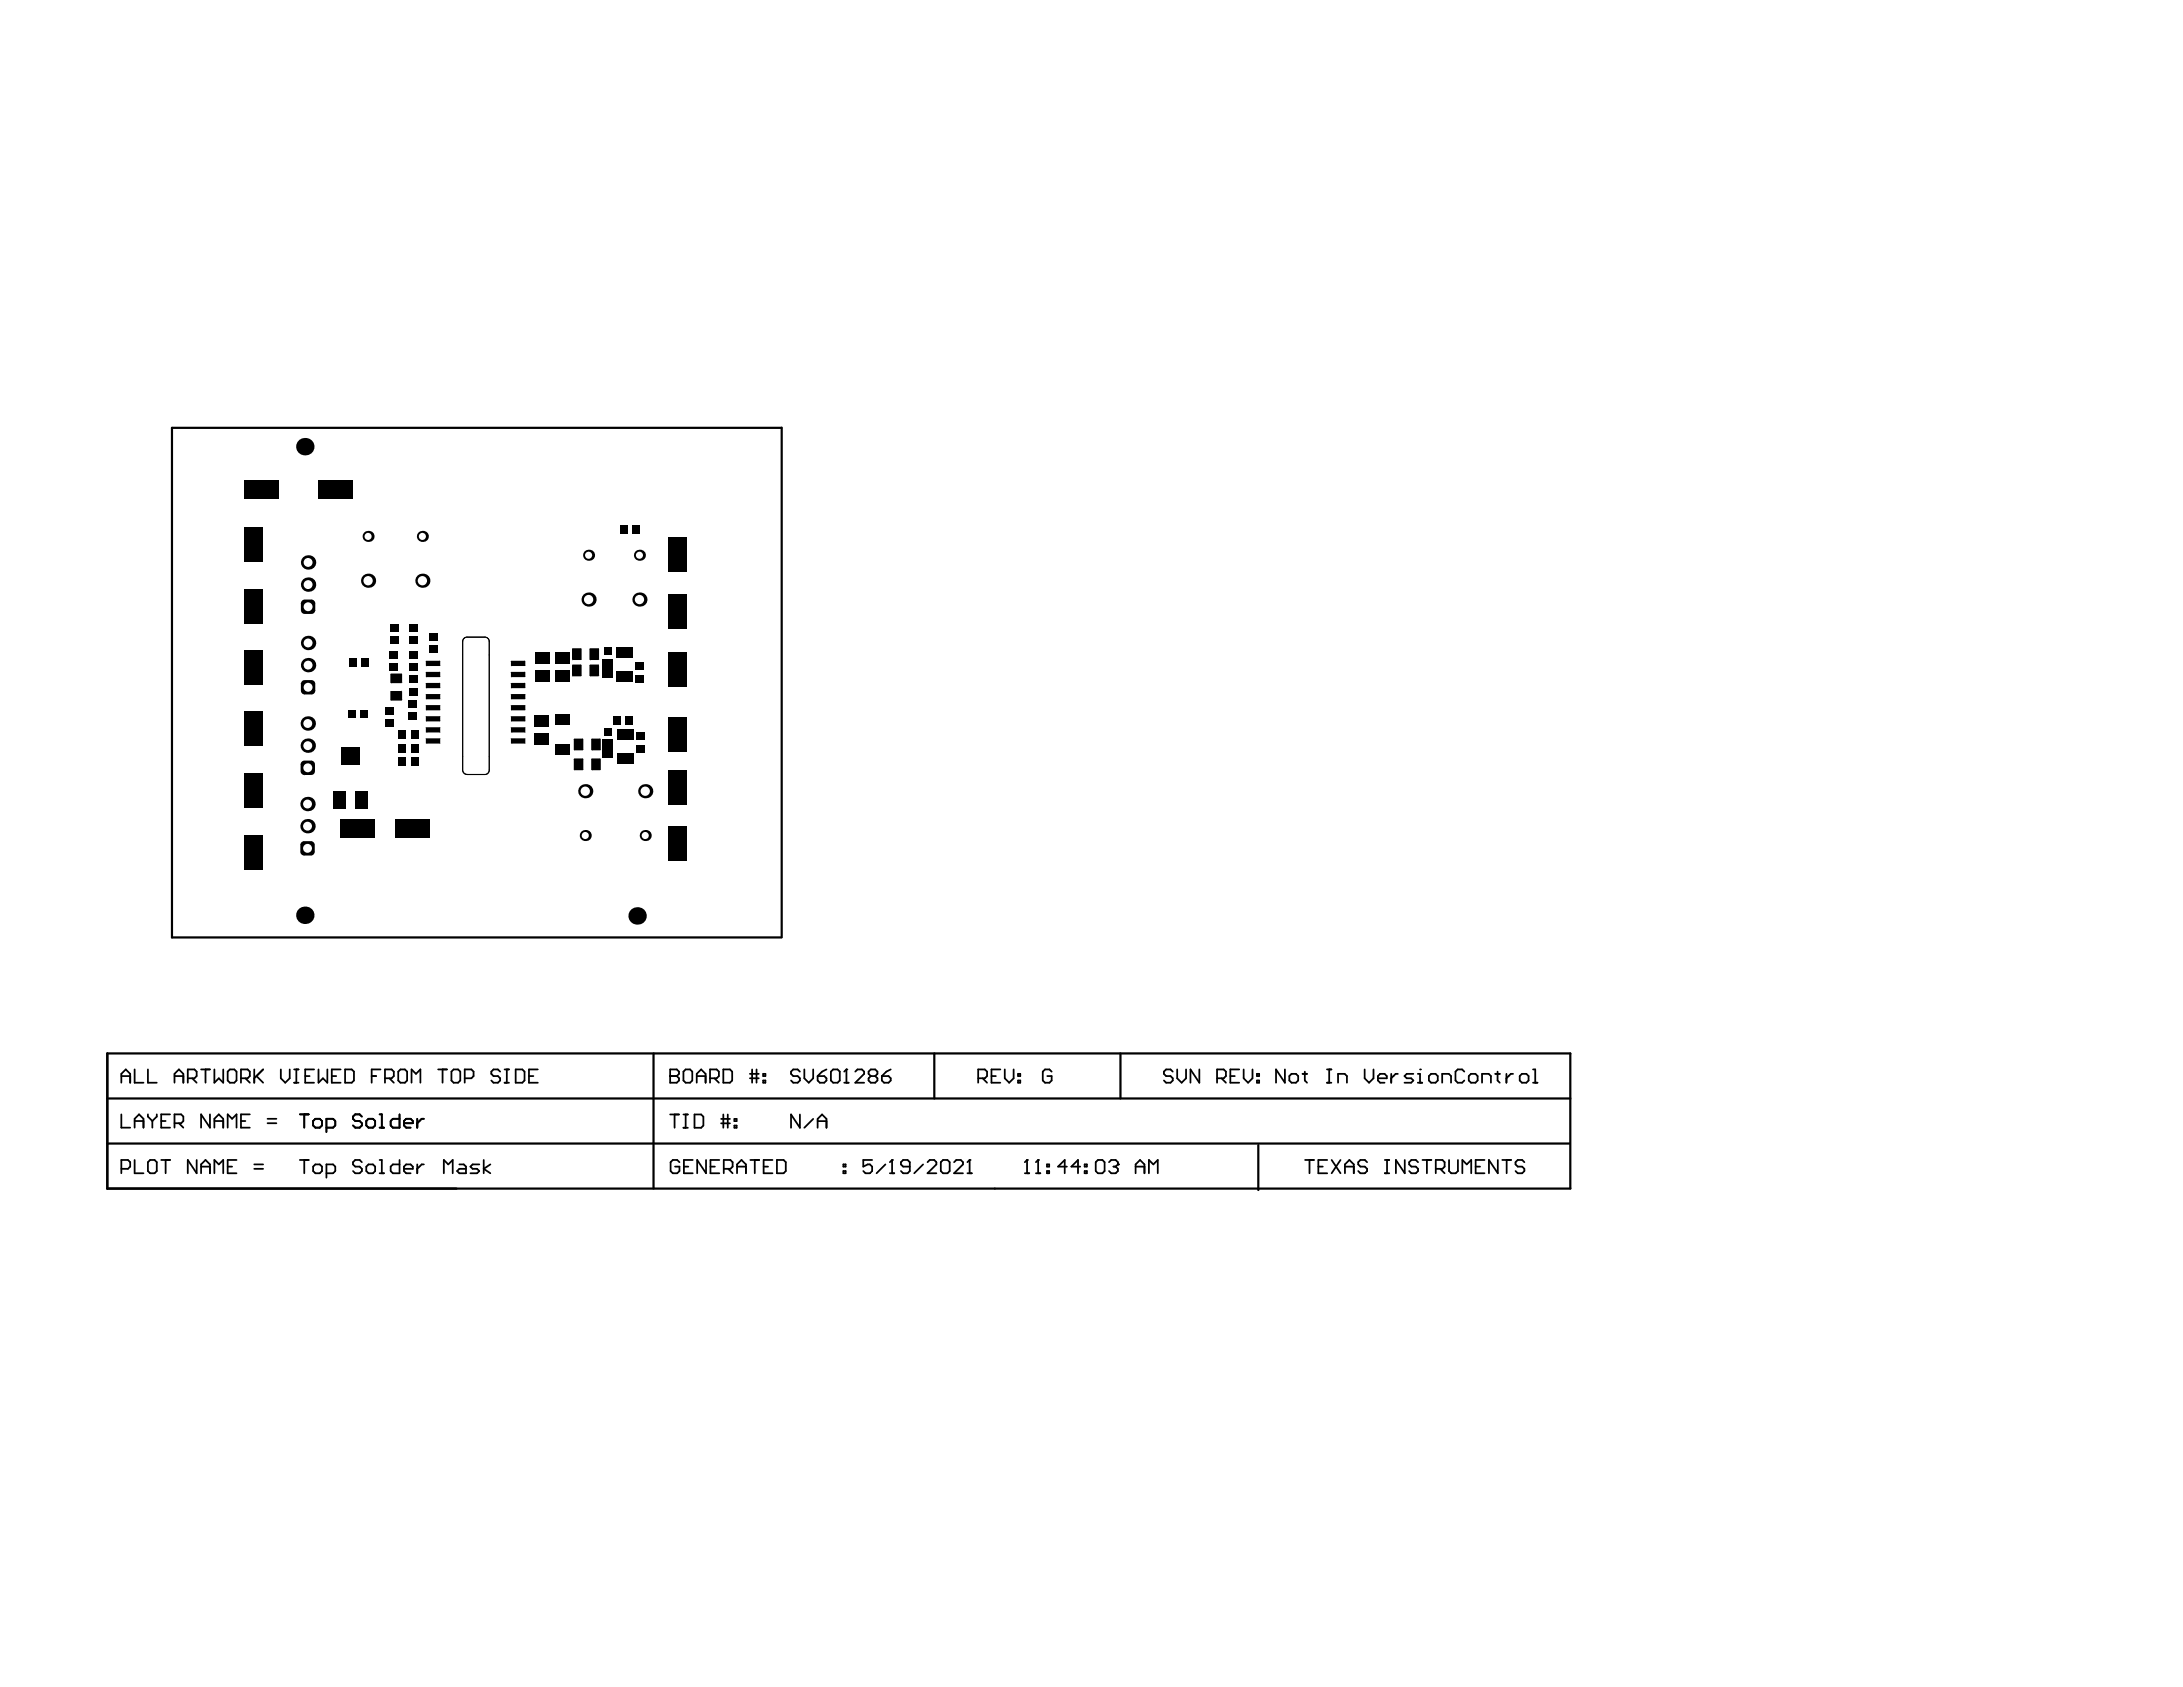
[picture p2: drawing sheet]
<svg xmlns="http://www.w3.org/2000/svg" width="279mm" height="216mm" viewBox="0 0 279 216" stroke-linecap="round" stroke-linejoin="round" font-family="sans-serif">
<path d="M59.8 99.1l-.3-.1-.2-.2-.1-.3v-16.4l.1-.3 .2-.2 .3-.1h2.3l.2 .1 .2 .2 .1 .3v16.5l-.1 .2-.2 .2-.2 .1h-2.3" fill="none" stroke="#000" stroke-width=".14"/>
<path d="M100 54.8h-78v65.2h78M100 54.7v65.2M13.7 134.8h187.3v17.3h-187.3zM83.6 134.8v17.3M119.6 134.8v5.8M143.4 134.8v5.8M13.7 146.3h187.2M13.7 140.6h187.3M161 146.5v5.8" fill="none" stroke="#000" stroke-width=".28"/>
<g fill="none" stroke="#000" stroke-width=".23">
<path d="M15.5 137.7h1.2M15.5 138.6v-1.2l.6-.5 .6 .5v1.2M17.2 136.9v1.7h1.2M18.9 136.9v1.7h1.2M22.3 137.7h1.2M22.3 138.6v-1.2l.6-.5 .6 .5v1.2M24 138h.9l.3-.3v-.6l-.3-.2h-.9v1.7M24.6 138l.6 .6M25.7 136.9h1.2M26.3 136.9v1.7M27.4 136.9v1.7l.6-.6 .6 .6v-1.7M29.1 137.1l.3-.2h.6l.3 .2v1.2l-.3 .3h-.6l-.3-.3z"/>
<path d="M30.8 138h.9l.3-.3v-.6l-.3-.2h-.9v1.7M31.4 138l.6 .6M32.5 136.9v1.7M32.8 137.7l.9 .9M33.7 136.9l-1.2 1.1M35.9 136.9v1.1l.6 .6 .6-.6v-1.1M37.6 138.6h.6M37.6 136.9h.6M37.9 136.9v1.7M39.1 137.7h.5M40.2 136.9h-1.1v1.7h1.1M40.8 136.9v1.7l.5-.6 .6 .6v-1.7"/>
<path d="M42.5 137.7h.5M43.6 136.9h-1.1v1.7h1.1M44.2 136.9h.8l.3 .2v1.2l-.3 .3h-.8zM47.6 137.7h.5M48.7 136.9h-1.1v1.7M49.3 138h.8l.3-.3v-.6l-.3-.2h-.8v1.7M49.8 138l.6 .6M51 137.1l.3-.2h.5l.3 .2v1.2l-.3 .3h-.5l-.3-.3zM52.7 138.6v-1.7l.5 .5 .6-.5v1.7M56.1 136.9h1.1M56.6 136.9v1.7M57.8 137.1l.3-.2h.5l.3 .2v1.2l-.3 .3h-.5l-.3-.3z"/>
<path d="M59.5 138h.8l.3-.3v-.6l-.3-.2h-.8v1.7M64 137.1l-.3-.2h-.5l-.3 .2v.3l.3 .3h.5l.3 .3v.3l-.3 .3h-.5l-.3-.3M64.6 138.6h.5M64.6 136.9h.5M64.9 136.9v1.7M66 136.9h.9l.2 .2v1.2l-.2 .3h-.9zM67.7 137.7h.6M68.8 136.9h-1.1v1.7h1.1M85.8 137.7h.1M85.8 136.9h.8l.3 .2v.3l-.3 .3 .3 .3v.3l-.3 .3h-.8zM85.8 137.7h.8M87.5 137.1l.3-.2h.5l.3 .2v1.2l-.3 .3h-.5l-.3-.3z"/>
<path d="M89.2 137.7h1.1M89.2 138.6v-1.2l.5-.5 .6 .5v1.2M90.9 138h.8l.3-.3v-.6l-.3-.2h-.8v1.7M91.4 138l.6 .6M92.6 136.9h.8l.3 .2v1.2l-.3 .3h-.8zM96 137.4h1.1M96 138h1.1M96.3 136.9v1.7M96.8 136.9v1.7M97.7 138.3h.3v.3h-.3zM97.7 137.4h.3v.3h-.3zM102.4 137.1l-.3-.2h-.6l-.3 .2v.3l.3 .3h.6l.3 .3v.3l-.3 .3h-.6l-.3-.3"/>
<path d="M102.9 136.9v1.1l.6 .6 .6-.6v-1.1M104.6 137.7h.9l.3 .3v.3l-.3 .3h-.6l-.3-.3zM105.8 136.9l-.6 .2-.6 .6M106.3 137.1l.3-.2h.6l.3 .2v1.2l-.3 .3h-.6l-.3-.3zM108 138.6h.6M108.3 136.9h.1M108.3 136.9v1.7M108.3 136.9l-.3 .2M109.5 137.1l.3-.2h.5l.3 .2v.3l-1.1 1.2h1.1M111.5 137.7l-.3 .3v.3l.3 .3h.5l.3-.3v-.3l-.3-.3M111.5 137.7l-.3-.3v-.3l.3-.2h.5l.3 .2v.3l-.3 .3M111.5 137.7h.5"/>
<path d="M112.9 137.7h.8l.3 .3v.3l-.3 .3h-.5l-.3-.3zM114 136.9l-.6 .2-.5 .6M125.2 138h.8l.3-.3v-.6l-.3-.2h-.8v1.7M125.8 138l.5 .6M126.9 137.7h.6M128 136.9h-1.1v1.7h1.1M128.6 136.9v1.1l.6 .6 .5-.6v-1.1M130.3 138.3h.3v.3h-.3zM130.3 137.4h.3v.3h-.3zM134.6 137.1l-.3-.2h-.6l-.2 .2v1.2l.2 .3h.6l.3-.3v-.6h-.6M150.1 137.1l-.3-.2h-.6l-.2 .2v.3l.2 .3h.6l.3 .3v.3l-.3 .3h-.6l-.2-.3M150.7 136.9v1.1l.5 .6 .6-.6v-1.1"/>
<path d="M153.5 136.9v1.7l-1.1-1.7v1.7M155.8 138h.8l.3-.3v-.6l-.3-.2h-.8v1.7M156.3 138l.6 .6M157.5 137.7h.5M158.6 136.9h-1.1v1.7h1.1M159.2 136.9v1.1l.5 .6 .6-.6v-1.1M160.9 138.3h.3v.3h-.3zM160.9 137.4h.3v.3h-.3zM164.5 136.9v1.7l-1.2-1.7v1.7M165 137.7l.3-.3h.6l.3 .3v.6l-.3 .3h-.6l-.3-.3zM166.7 137.4h.6M167 137.1v1.2l.3 .3"/>
<path d="M169.8 138.6h.6M169.8 136.9h.6M170.1 136.9v1.7M171.3 138.6v-1.2h.8l.3 .3v.9M174.7 136.9v1.1l.5 .6 .6-.6v-1.1M176.4 138h1.1v-.3l-.3-.3h-.6l-.2 .3v.6l.2 .3h.6M178.1 137.4v1.2M178.9 137.4h-.3l-.5 .6M180.9 137.4h-.9l-.2 .3 .2 .3h.6l.3 .3-.3 .3h-.8M181.5 138.6h.5M181.5 137.4h.2v1.2M181.7 136.9h.1"/>
<path d="M183.2 137.4h.5l.3 .3v.6l-.3 .3h-.5l-.3-.3v-.6zM184.6 138.6v-1.2h.8l.3 .3v.9M187.4 137.1l-.3-.2h-.5l-.3 .2v1.2l.3 .3h.5l.3-.3M188 137.7l.3-.3h.5l.3 .3v.6l-.3 .3h-.5l-.3-.3zM189.7 138.6v-1.2h.8l.3 .3v.9M191.4 137.4h.6M191.7 137.1v1.2l.3 .3M192.8 137.4v1.2M193.7 137.4h-.3l-.6 .6M194.5 137.7l.3-.3h.6l.2 .3v.6l-.2 .3h-.6l-.3-.3zM196.2 138.6h.6M196.2 136.9h.3v1.7"/>
<path d="M15.5 142.6v1.7h1.2M15.5 149.6h.9l.3-.3v-.6l-.3-.2h-.9v1.7M17.2 144.3v-1.1l.6-.6 .6 .6v1.1M17.2 148.5v1.7h1.2M17.2 143.5h1.2M18.9 148.7l.3-.2h.6l.3 .2v1.2l-.3 .3h-.6l-.3-.3zM18.9 142.6v.3l.6 .6M19.5 143.5v.8M20.1 142.6v.3l-.6 .6M20.6 148.5h1.2M20.6 143.5h.6M21.2 148.5v1.7"/>
<path d="M21.8 142.6h-1.2v1.7h1.2M22.3 143.7h.9l.3-.2v-.6l-.3-.3h-.9v1.7M22.9 143.7l.6 .6M25.2 148.5v1.7l-1.2-1.7v1.7M25.7 150.2v-1.2l.6-.5 .6 .5v1.2M25.7 149.3h1.2M26.9 142.6v1.7l-1.2-1.7v1.7M27.4 144.3v-1.1l.6-.6 .6 .6v1.1M27.4 150.2v-1.7l.6 .5 .6-.5v1.7M27.4 143.5h1.2M29.1 149.3h.6M29.1 144.3v-1.7l.6 .6 .6-.6v1.7"/>
<path d="M30.3 148.5h-1.2v1.7h1.2M30.8 143.5h.6M32 142.6h-1.2v1.7h1.2M32.5 149.6h1.2M32.5 149h1.2M34.2 143.7h1.2M34.2 143.2h1.2M38.4 148.5h1.1M38.4 142.6h1.1M38.9 142.6v1.7M38.9 148.5v1.7M40.1 149.3l.3-.3h.5l.3 .3v.6l-.3 .3h-.5l-.3-.3z"/>
<path d="M40.1 143.5l.3-.3h.5l.3 .3v.5l-.3 .3h-.5l-.3-.3zM41.8 150.2h.8l.3-.3v-.6l-.3-.3h-.8v1.7M41.8 144.3h.8l.3-.3v-.5l-.3-.3h-.8v1.7M46.3 148.7l-.3-.2h-.5l-.3 .2v.3l.3 .3h.5l.3 .3v.3l-.3 .3h-.5l-.3-.3M46.3 142.9l-.3-.3h-.5l-.3 .3v.3l.3 .3h.5l.3 .2v.3l-.3 .3h-.5l-.3-.3M46.9 149.3l.3-.3h.5l.3 .3v.6l-.3 .3h-.5l-.3-.3zM46.9 143.5l.3-.3h.5l.3 .3v.5l-.3 .3h-.5l-.3-.3zM48.6 148.5h.3v1.7M48.6 150.2h.6M48.6 144.3h.6M48.6 142.6h.3v1.7M51.1 148.5v1.7h-.8l-.3-.3v-.6l.3-.3h.8"/>
<path d="M51.1 142.6v1.7h-.8l-.3-.3v-.5l.3-.3h.8M51.7 149.6h1.1v-.3l-.2-.3h-.6l-.3 .3v.6l.3 .3h.6M51.7 143.7h1.1v-.2l-.2-.3h-.6l-.3 .3v.5l.3 .3h.6M53.4 143.2v1.1M53.4 149v1.2M54.3 149h-.3l-.6 .6M54.3 143.2h-.3l-.6 .5M56.8 150.2v-1.7l.6 .5 .5-.5v1.7M58.8 149h.6l.2 .3v.9h-.8l-.3-.3 .3-.3h.8M61.3 149h-.8l-.3 .3 .3 .3h.6l.2 .3-.2 .3h-.9M61.9 148.5v1.7M62.8 149l-.9 .6 .9 .6"/>
<path d="M85.8 142.6h1.1M86.3 142.6v1.7M87 148.7l-.3-.2h-.6l-.3 .2v1.2l.3 .3h.6l.3-.3v-.6h-.6M87.5 142.6h.5M87.5 144.3h.5M87.5 149.3h.6M87.8 142.6v1.7M88.7 148.5h-1.2v1.7h1.2M88.9 142.6h.8l.3 .3v1.1l-.3 .3h-.8zM90.4 148.5v1.7l-1.2-1.7v1.7M90.9 149.3h.6M92.1 148.5h-1.2v1.7h1.2"/>
<path d="M92.3 143.8h1.1M92.3 143.2h1.1M92.6 142.6v1.7M92.6 149.6h.9l.3-.3v-.6l-.3-.2h-.9v1.7M93.1 142.6v1.7M93.2 149.6l.6 .6M94 143.2h.3v.3h-.3zM94 144h.3v.3h-.3zM94.3 149.3h1.2M94.3 150.2v-1.2l.6-.5 .6 .5v1.2M96 148.5h1.2M96.6 148.5v1.7"/>
<path d="M97.7 149.3h.6M98.9 148.5h-1.2v1.7h1.2M99.4 148.5h.9l.3 .2v1.2l-.3 .3h-.9zM102.4 142.6v1.7l-1.2-1.7v1.7M104.1 143.2l-1.2 1.1M104.6 144.3v-1.1l.6-.6 .6 .6v1.1M104.6 143.5h1.2M107.9 149.9h.3v.3h-.3zM107.9 149h.3v.3h-.3zM111.6 148.5h-1.1v.8l.6-.3h.2l.3 .3v.6l-.3 .3h-.5l-.3-.3M113.3 149l-1.1 1.2M113.9 150.2h.6"/>
<path d="M114.2 148.5h.1M114.2 148.5v1.7M114.2 148.5l-.3 .2M116.4 149.3h-.8l-.3-.3v-.3l.3-.2h.6l.2 .2v1.2l-.2 .3h-.6l-.3-.3M118.1 149l-1.1 1.2M118.7 148.7l.3-.2h.6l.2 .2v.3l-1.1 1.2h1.1M120.4 148.7l.3-.2h.6l.2 .2v1.2l-.2 .3h-.6l-.3-.3zM122.1 148.7l.3-.2h.6l.2 .2v.3l-1.1 1.2h1.1M123.8 150.2h.6M124.1 148.5h.1M124.1 148.5v1.7M124.1 148.5l-.3 .2"/>
<path d="M131.2 150.2h.5M131.5 148.5h.1M131.5 148.5v1.7M131.5 148.5l-.3 .2M132.6 150.2h.6M132.9 148.5h.1M132.9 148.5v1.7M132.9 148.5l-.3 .2M134 149.9h.3v.3h-.3zM134 149h.3v.3h-.3zM136.6 149.3h-1.2l.9-.8v1.7M138.3 149.3h-1.2l.9-.8v1.7"/>
<path d="M138.8 149.9h.3v.3h-.3zM138.8 149h.3v.3h-.3zM140.2 148.7l.3-.2h.6l.3 .2v1.2l-.3 .3h-.6l-.3-.3zM141.9 148.7l.3-.2h.6l.3 .2v.3M142.5 149.3h.3M142.8 149.3l.3 .3v.3l-.3 .3h-.6l-.3-.3M143.1 149h.1M143.1 149l-.3 .3M145.3 150.2v-1.2l.6-.5 .6 .5v1.2M145.3 149.3h1.2M147 150.2v-1.7l.6 .5 .6-.5v1.7M167 148.5h1.2"/>
<path d="M167.6 148.5v1.7M168.7 149.3h.6M169.9 148.5h-1.2v1.7h1.2M170.4 148.5l1.2 1.7M171.6 148.5l-1.2 1.7M172.1 149.3h1.2M172.1 150.2v-1.2l.6-.5 .6 .5v1.2M175 148.7l-.3-.2h-.6l-.3 .2v.3l.3 .3h.6l.3 .3v.3l-.3 .3h-.6l-.3-.3M177.2 148.5h.6M177.2 150.2h.6M177.5 148.5v1.7M179.8 148.5v1.7l-1.1-1.7v1.7"/>
<path d="M181.5 148.7l-.3-.2h-.6l-.2 .2v.3l.2 .3h.6l.3 .3v.3l-.3 .3h-.6l-.2-.3M182.1 148.5h1.1M182.6 148.5v1.7M183.8 149.6h.8l.3-.3v-.6l-.3-.2h-.8v1.7M184.3 149.6l.6 .6M185.5 148.5v1.4l.2 .3h.6l.3-.3v-1.4M187.2 150.2v-1.7l.5 .5 .6-.5v1.7M188.9 149.3h.5M190 148.5h-1.1v1.7h1.1M191.7 148.5v1.7l-1.1-1.7v1.7M192.3 148.5h1.1M192.8 148.5v1.7"/>
<path d="M195.1 148.7l-.3-.2h-.5l-.3 .2v.3l.3 .3h.5l.3 .3v.3l-.3 .3h-.5l-.3-.3"/>
</g>
<path d="M59.5 81.6l.2-.1h2.5a.55 .55 0 0 1 .4 .6v16.5a.55 .55 0 0 1-.4 .5h-2.4a.54 .54 0 0 1-.6-.6v-16.5z" fill="none" stroke="#000" stroke-width=".13"/>
<circle cx="82.6" cy="106.9" r=".71" fill="#000"/>
<circle cx="82.6" cy="106.9" r=".45" fill="#fff"/>
<circle cx="74.9" cy="101.3" r=".91" fill="#000"/>
<circle cx="74.9" cy="101.3" r=".6" fill="#fff"/>
<circle cx="82.6" cy="101.3" r=".91" fill="#000"/>
<circle cx="82.6" cy="101.3" r=".6" fill="#fff"/>
<circle cx="47.1" cy="74.3" r=".91" fill="#000"/>
<circle cx="47.1" cy="74.3" r=".6" fill="#fff"/>
<circle cx="47.1" cy="68.6" r=".71" fill="#000"/>
<circle cx="47.1" cy="68.6" r=".45" fill="#fff"/>
<circle cx="54.1" cy="74.3" r=".91" fill="#000"/>
<circle cx="54.1" cy="74.3" r=".6" fill="#fff"/>
<circle cx="54.1" cy="68.6" r=".71" fill="#000"/>
<circle cx="54.1" cy="68.6" r=".45" fill="#fff"/>
<circle cx="74.9" cy="106.9" r=".71" fill="#000"/>
<circle cx="74.9" cy="106.9" r=".45" fill="#fff"/>
<circle cx="81.8" cy="76.7" r=".91" fill="#000"/>
<circle cx="81.8" cy="76.7" r=".6" fill="#fff"/>
<circle cx="75.3" cy="71.1" r=".71" fill="#000"/>
<circle cx="75.3" cy="71.1" r=".45" fill="#fff"/>
<circle cx="81.8" cy="71.1" r=".71" fill="#000"/>
<circle cx="81.8" cy="71.1" r=".45" fill="#fff"/>
<circle cx="39.4" cy="105.7" r=".92" fill="#000"/>
<circle cx="39.4" cy="105.7" r=".57" fill="#fff"/>
<circle cx="39.4" cy="85.1" r=".92" fill="#000"/>
<circle cx="39.4" cy="85.1" r=".57" fill="#fff"/>
<circle cx="39.4" cy="102.9" r=".92" fill="#000"/>
<circle cx="39.4" cy="102.9" r=".57" fill="#fff"/>
<circle cx="39.4" cy="95.4" r=".92" fill="#000"/>
<circle cx="39.4" cy="95.4" r=".57" fill="#fff"/>
<circle cx="39.4" cy="92.6" r=".92" fill="#000"/>
<circle cx="39.4" cy="92.6" r=".57" fill="#fff"/>
<path d="M38.5 87.5l.5-.5h.9l.5 .5v.9l-.5 .5h-.9l-.5-.5z" fill-rule="evenodd" fill="#000"/>
<g fill="#000">
<path d="M38.5 87.5h.5zM38.6 87.3l.2-.2 .2-.1v.5h-.5z"/>
<path d="M39 88.4v.5zM38.5 88.4h.5v.5l-.2-.1-.2-.2z"/>
<path d="M39.9 88.4h.5zM39.9 88.4h.5l-.1 .2-.2 .2-.2 .1z"/>
<path d="M39.9 87v.5zM39.9 87l.2 .1 .2 .2 .1 .2h-.5z"/>
</g>
<circle cx="39.4" cy="88" r=".57" fill="#fff"/>
<circle cx="39.4" cy="82.3" r=".92" fill="#000"/>
<circle cx="39.4" cy="82.3" r=".57" fill="#fff"/>
<path d="M39 76.7h.9l.5 .5v.9l-.5 .5h-.9l-.5-.5v-.9z" fill-rule="evenodd" fill="#000"/>
<g fill="#000">
<path d="M38.5 77.2h.5zM38.6 77l.2-.2 .2-.1v.5h-.5z"/>
<path d="M39 78.1v.5zM38.5 78.1h.5v.5l-.2-.1-.2-.2z"/>
<path d="M39.9 78.1h.5zM39.9 78.1h.5l-.1 .2-.2 .2-.2 .1z"/>
<path d="M39.9 76.7v.5zM39.9 76.7l.2 .1 .2 .2 .1 .2h-.5z"/>
</g>
<circle cx="39.4" cy="77.7" r=".57" fill="#fff"/>
<circle cx="39.4" cy="74.8" r=".92" fill="#000"/>
<circle cx="39.4" cy="74.8" r=".57" fill="#fff"/>
<circle cx="75.3" cy="76.7" r=".91" fill="#000"/>
<circle cx="75.3" cy="76.7" r=".6" fill="#fff"/>
<path d="M38.5 97.8l.5-.5h.8l.5 .5v.9l-.5 .5h-.8l-.5-.5z" fill-rule="evenodd" fill="#000"/>
<g fill="#000">
<path d="M38.5 97.8h.5zM38.5 97.6l.2-.2 .3-.1v.5h-.5z"/>
<path d="M39 98.7v.5zM38.5 98.7h.5v.5l-.3-.1-.2-.2z"/>
<path d="M39.8 98.7h.5zM39.8 98.7h.5l-.1 .2-.1 .2-.3 .1z"/>
<path d="M39.8 97.3v.5zM39.8 97.3l.3 .1 .1 .2 .1 .2h-.5z"/>
</g>
<circle cx="39.4" cy="98.3" r=".57" fill="#fff"/>
<path d="M38.4 108.1l.5-.5h.9l.5 .5v.9l-.5 .5h-.9l-.5-.5z" fill-rule="evenodd" fill="#000"/>
<g fill="#000">
<path d="M38.4 108.1h.5zM38.5 107.9l.2-.2 .2-.1v.5h-.5z"/>
<path d="M38.9 109v.5zM38.4 109h.5v.5l-.2-.1-.2-.2z"/>
<path d="M39.8 109h.5zM39.8 109h.5l-.1 .2-.2 .2-.2 .1z"/>
<path d="M39.8 107.6v.5zM39.8 107.6l.2 .1 .2 .2 .1 .2h-.5z"/>
</g>
<circle cx="39.4" cy="108.6" r=".57" fill="#fff"/>
<circle cx="39.4" cy="72" r=".92" fill="#000"/>
<circle cx="39.4" cy="72" r=".57" fill="#fff"/>
<g fill="#000">
<path d="M31.3 75.4h2.4v4.3h-2.4z" fill-rule="evenodd"/>
<path d="M31.3 67.5h2.4v4.4h-2.4z" fill-rule="evenodd"/>
<path d="M31.3 61.5h4.4v2.4h-4.4z" fill-rule="evenodd"/>
<path d="M40.8 61.5h4.4v2.4h-4.4z" fill-rule="evenodd"/>
<path d="M50 79.8h1v1h-1z" fill-rule="evenodd"/>
<path d="M52.3 79.8h1.1v1h-1.1z" fill-rule="evenodd"/>
<path d="M79.4 67.3h1v1h-1z" fill-rule="evenodd"/>
<path d="M80.9 67.3h1v1h-1z" fill-rule="evenodd"/>
<path d="M85.5 68.8h2.4v4.4h-2.4z" fill-rule="evenodd"/>
<path d="M31.3 91.1h2.4v4.4h-2.4z" fill-rule="evenodd"/>
<path d="M31.3 83.2h2.4v4.4h-2.4z" fill-rule="evenodd"/>
<path d="M43.7 95.6h2.3v2.2h-2.3z" fill-rule="evenodd"/>
<path d="M44.5 90.9h1v.9h-1z" fill-rule="evenodd"/>
<path d="M44.7 84.3h1v1.1h-1z" fill-rule="evenodd"/>
<path d="M46.1 90.9h1v.9h-1z" fill-rule="evenodd"/>
<path d="M46.3 84.3h1v1.1h-1z" fill-rule="evenodd"/>
<path d="M50 81.4h1v1h-1z" fill-rule="evenodd"/>
<path d="M49.3 92h1.1v1h-1.1z" fill-rule="evenodd"/>
<path d="M49.3 90.5h1.1v1h-1.1z" fill-rule="evenodd"/>
<path d="M49.9 84.9h1v1h-1z" fill-rule="evenodd"/>
<path d="M49.9 83.3h1v1h-1z" fill-rule="evenodd"/>
<path d="M51 95.2h1v1.1h-1z" fill-rule="evenodd"/>
<path d="M51 96.9h1v1.1h-1z" fill-rule="evenodd"/>
<path d="M50 88.5l.1-.1h1.3l.1 .1v1l-.1 .2h-1.3l-.1-.2z" fill-rule="evenodd"/>
<path d="M50 86.3l.1-.1h1.3l.1 .1v1l-.1 .1h-1.3l-.1-.1z" fill-rule="evenodd"/>
<path d="M51 93.5h1v1h-1z" fill-rule="evenodd"/>
<path d="M52.3 86.5h1.1v1h-1.1z" fill-rule="evenodd"/>
<path d="M52.3 84.8h1.1v1h-1.1z" fill-rule="evenodd"/>
<path d="M52.3 83.3h1.1v1h-1.1z" fill-rule="evenodd"/>
<path d="M52.3 88h1.1v1h-1.1z" fill-rule="evenodd"/>
<path d="M52.3 81.4h1.1v1h-1.1z" fill-rule="evenodd"/>
<path d="M52.6 95.2h1v1.1h-1z" fill-rule="evenodd"/>
<path d="M52.6 96.9h1v1.1h-1z" fill-rule="evenodd"/>
<path d="M52.3 91.1h1.1v1h-1.1z" fill-rule="evenodd"/>
<path d="M52.3 89.5h1.1v1.1h-1.1z" fill-rule="evenodd"/>
<path d="M52.6 93.5h1v1h-1z" fill-rule="evenodd"/>
<path d="M54.9 82.6h1.1v1h-1.1z" fill-rule="evenodd"/>
<path d="M54.9 81h1.1v1h-1.1z" fill-rule="evenodd"/>
<path d="M54.5 94.5h1.8v.6l-1.7 .1z" fill-rule="evenodd"/>
<path d="M54.5 91.7h1.8v.6h-1.7z" fill-rule="evenodd"/>
<path d="M54.5 88.9l1.8-.1v.6l-1.7 .1z" fill-rule="evenodd"/>
<path d="M54.6 87.4h1.7v.6l-1.7 .1z" fill-rule="evenodd"/>
<path d="M54.5 84.6h1.8v.6h-1.7z" fill-rule="evenodd"/>
<path d="M54.6 90.2h1.7v.7h-1.7z" fill-rule="evenodd"/>
<path d="M54.5 93.1h1.8v.6h-1.7z" fill-rule="evenodd"/>
<path d="M54.5 86h1.8v.6l-1.7 .1z" fill-rule="evenodd"/>
<path d="M65.4 94.5h1.8v.6l-1.8 .1z" fill-rule="evenodd"/>
<path d="M65.4 91.7h1.8v.6h-1.8z" fill-rule="evenodd"/>
<path d="M65.4 88.9l1.8-.1v.6l-1.8 .1z" fill-rule="evenodd"/>
<path d="M65.4 87.4h1.8v.6l-1.8 .1z" fill-rule="evenodd"/>
<path d="M65.4 84.6h1.8v.6h-1.8z" fill-rule="evenodd"/>
<path d="M65.4 93.1h1.8v.6h-1.8z" fill-rule="evenodd"/>
<path d="M65.4 90.2h1.8v.7h-1.8z" fill-rule="evenodd"/>
<path d="M65.4 86h1.8v.6l-1.8 .1z" fill-rule="evenodd"/>
<path d="M68.4 93.8h1.9v1.6h-1.9z" fill-rule="evenodd"/>
<path d="M68.4 91.6h1.9v1.5h-1.9z" fill-rule="evenodd"/>
<path d="M68.5 83.5h1.9v1.5h-1.9z" fill-rule="evenodd"/>
<path d="M68.5 85.7h1.9v1.6h-1.9z" fill-rule="evenodd"/>
<path d="M71.1 91.5h1.9v1.3h-1.9z" fill-rule="evenodd"/>
<path d="M71.1 95.3h1.9v1.3h-1.9z" fill-rule="evenodd"/>
<path d="M71 83.5h1.9v1.5h-1.9z" fill-rule="evenodd"/>
<path d="M71 85.7h1.9v1.6h-1.9z" fill-rule="evenodd"/>
<path d="M73.2 85.2l.1-.2h1l.1 .2v1.2l-.1 .2h-1l-.1-.2z" fill-rule="evenodd"/>
<path d="M73.2 83.1l.1-.1h1l.1 .1v1.3l-.1 .1h-1l-.1-.1z" fill-rule="evenodd"/>
<path d="M73.5 97.1h1.1l.1 .1v1.3l-.1 .1h-1.1l-.1-.1v-1.3z" fill-rule="evenodd"/>
<path d="M73.5 94.5h1.1l.1 .1v1.3l-.1 .1h-1.1l-.1-.1v-1.3z" fill-rule="evenodd"/>
<path d="M75.6 85h1l.1 .2v1.2l-.1 .2h-1l-.2-.2v-1.2z" fill-rule="evenodd"/>
<path d="M75.4 83.1l.2-.1h1l.1 .1v1.3l-.1 .1h-1l-.2-.1z" fill-rule="evenodd"/>
<path d="M75.8 97.1h1l.1 .1v1.3l-.1 .1h-1l-.1-.1v-1.3z" fill-rule="evenodd"/>
<path d="M75.8 94.5h1l.1 .1v1.3l-.1 .1h-1l-.1-.1v-1.3z" fill-rule="evenodd"/>
<path d="M77.1 94.6h1.4v2.3h-1.4z" fill-rule="evenodd"/>
<path d="M77.1 84.3h1.4v2.4h-1.4z" fill-rule="evenodd"/>
<path d="M77.3 93.1h1v1h-1z" fill-rule="evenodd"/>
<path d="M77.3 82.9h1v1h-1z" fill-rule="evenodd"/>
<path d="M78.4 91.7h1.1v1h-1.1z" fill-rule="evenodd"/>
<path d="M78.9 82.9h2.1v1.3h-2.1z" fill-rule="evenodd"/>
<path d="M78.9 85.9h2.1v1.3h-2.1z" fill-rule="evenodd"/>
<path d="M79 93.4h2v1.3h-2z" fill-rule="evenodd"/>
<path d="M79 96.4h2v1.3h-2z" fill-rule="evenodd"/>
<path d="M80 91.7h1v1h-1z" fill-rule="evenodd"/>
<path d="M81.4 84.8h1v1h-1z" fill-rule="evenodd"/>
<path d="M81.4 86.3h1v1h-1z" fill-rule="evenodd"/>
<path d="M81.5 93.7h1v1h-1z" fill-rule="evenodd"/>
<path d="M81.5 95.3h1v1h-1z" fill-rule="evenodd"/>
<path d="M85.5 91.9h2.4v4.3h-2.4z" fill-rule="evenodd"/>
<path d="M85.5 83.5h2.4v4.3h-2.4z" fill-rule="evenodd"/>
<path d="M85.5 76.1h2.4v4.4h-2.4z" fill-rule="evenodd"/>
<path d="M31.3 99h2.4v4.3h-2.4z" fill-rule="evenodd"/>
<path d="M31.3 106.9h2.4v4.3h-2.4z" fill-rule="evenodd"/>
<path d="M42.7 101.3h1.5v2.2h-1.5z" fill-rule="evenodd"/>
<path d="M45.5 101.3h1.5v2.2h-1.5z" fill-rule="evenodd"/>
<path d="M43.5 104.9h4.4v2.4h-4.4z" fill-rule="evenodd"/>
<path d="M50.6 104.9h4.3v2.4h-4.3z" fill-rule="evenodd"/>
<path d="M85.5 105.7h2.4v4.4h-2.4z" fill-rule="evenodd"/>
<path d="M85.5 98.6h2.4v4.4h-2.4z" fill-rule="evenodd"/>
</g>
<g fill="#000">
<path d="M54.5 95.1l.1 .1zM54.5 92.3h.1zM54.5 89.4l.1 .1zM54.5 88l.1 .1zM54.5 85.2h.1zM54.5 90.9h.1zM54.5 93.7h.1zM54.5 86.6l.1 .1zM56.3 88.8v.1zM56.3 87.4v.1zM56.3 90.2v.1zM65.4 95.1v.1z"/>
<path d="M65.4 89.4v.1zM65.4 88v.1zM65.4 86.6v.1zM67.2 88.8v.1zM67.2 87.4v.1zM67.2 90.2v.1z"/>
<path d="M50 88.5h.1zM50 88.5l.1-.1v.1h-.1z"/>
<path d="M50.1 89.5v.2zM50 89.5h.1v.2z"/>
<path d="M50 86.3h.1zM50 86.2h.1v.1h-.1z"/>
<path d="M50.1 87.3v.1zM50 87.3h.1v.1z"/>
<path d="M51.4 89.5h.1zM51.4 89.5h.1l-.1 .2z"/>
<path d="M51.4 88.4v.1zM51.4 88.4l.1 .1h-.1z"/>
<path d="M51.4 87.3h.1zM51.4 87.3h.1l-.1 .1z"/>
<path d="M51.4 86.2v.1zM51.4 86.2l.1 .1h-.1z"/>
<path d="M73.2 85.2h.1zM73.2 85.1l.1-.1v.2h-.1z"/>
<path d="M73.3 86.4v.2zM73.2 86.4h.1v.2z"/>
<path d="M73.2 83.1h.1zM73.2 83h.1v.1h-.1z"/>
<path d="M73.3 84.4v.1zM73.2 84.4h.1v.1z"/>
<path d="M73.4 97.2h.1zM73.5 97.1v.1h-.1z"/>
<path d="M73.5 98.5v.1zM73.4 98.5h.1v.1z"/>
<path d="M73.4 94.6h.1zM73.5 94.6v-.1v.1h-.1z"/>
<path d="M73.5 95.9v.1zM73.4 95.9h.1v.1z"/>
<path d="M74.3 85v.2zM74.3 85l.1 .2h-.1z"/>
<path d="M74.3 86.4h.1zM74.3 86.4h.1l-.1 .2z"/>
<path d="M74.3 83v.1zM74.3 83l.1 .1h-.1z"/>
<path d="M74.3 84.4h.1zM74.3 84.4h.1l-.1 .1z"/>
<path d="M74.6 97.1v.1zM74.6 97.1l.1 .1h-.1z"/>
<path d="M74.6 98.5h.1zM74.6 98.5h.1l-.1 .1z"/>
<path d="M74.6 94.5v.1zM74.6 94.5l.1 .1h-.1z"/>
<path d="M74.6 95.9h.1zM74.6 95.9h.1l-.1 .1z"/>
<path d="M75.4 85.2h.2zM75.5 85.1l.1-.1v.2h-.2z"/>
<path d="M75.6 86.4v.2zM75.4 86.4h.2v.2z"/>
<path d="M75.4 83.1h.2zM75.5 83h.1v.1h-.2z"/>
<path d="M75.6 84.4v.1zM75.4 84.4h.2v.1z"/>
<path d="M75.7 97.2h.1zM75.7 97.1h.1v.1h-.1z"/>
<path d="M75.8 98.5v.1zM75.7 98.5h.1v.1z"/>
<path d="M75.7 94.6h.1zM75.7 94.6l.1-.1v.1h-.1z"/>
<path d="M75.8 95.9v.1zM75.7 95.9h.1v.1z"/>
<path d="M76.6 85v.2zM76.6 85l.1 .2h-.1z"/>
<path d="M76.6 86.4h.1zM76.6 86.4h.1l-.1 .2z"/>
<path d="M76.6 83v.1zM76.6 83l.1 .1h-.1z"/>
<path d="M76.6 84.4h.1zM76.6 84.4h.1l-.1 .1z"/>
<path d="M76.8 97.1v.1zM76.8 97.1l.1 .1h-.1z"/>
<path d="M76.8 98.5h.1zM76.8 98.5h.1l-.1 .1z"/>
<path d="M76.8 94.5v.1zM76.8 94.5l.1 .1h-.1z"/>
<path d="M76.8 95.9h.1zM76.8 95.9h.1l-.1 .1z"/>
<circle cx="39" cy="57.2" r="1.12"/>
<circle cx="39" cy="117.1" r="1.12"/>
<circle cx="81.5" cy="117.2" r="1.12"/>
</g>
</svg>
